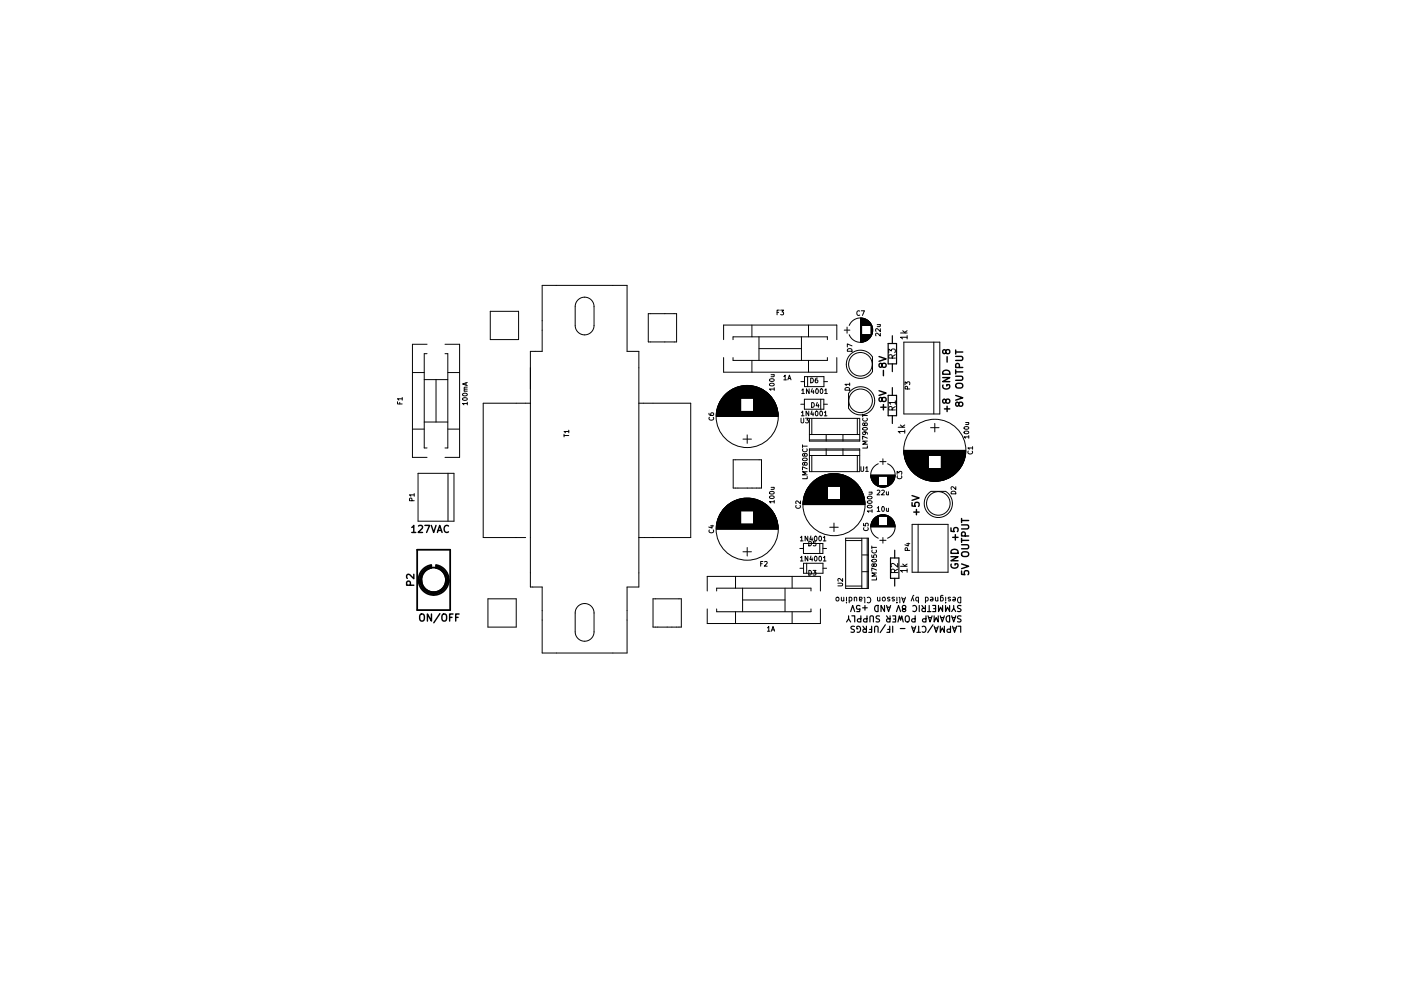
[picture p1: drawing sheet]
<svg xmlns="http://www.w3.org/2000/svg" width="297mm" height="210mm" viewBox="0 0 297 210" stroke-linecap="round" stroke-linejoin="round" font-family="sans-serif">
<g fill="none" stroke="#000" stroke-width=".21">
<path d="M87.4 79h2.5M90.5 73h-3.1v24h3.1M90.5 75h-.6v20h.6M94.3 73h3.1v24h-3.1M94.3 75h.6v20h-.6M94.9 79h2.5M104 66h5.9v6h-5.9zM114.9 60.5h18v14h2.6v50h-2.6v14h-18v-14h-2.4v-50h2.4zM122.5 63.6a2 2 0 0 1 2.2-.4 2 2 0 0 1 1.2 1.8v4a2 2 0 0 1-2 2 2 2 0 0 1-2-2l.1-4.1 .1-.7zM137.5 66.5h6v6h-6zM153.4 72.1v-3.1h24v3.1M153.4 75.9v3.1h24v-3.1"/>
<path d="M155.4 72.1v-.6h20v.6M155.4 75.9v.6h20v-.6M159.4 69v2.5M159.4 76.5v2.5M160.9 74h9M160.9 71.5v5M163.5 79.5h.6M164.1 79.5v.4h-.6M164.8 66.3h.3M165.2 65.8h-.4v1M165.5 65.8h.6l-.3 .4 .3 .1v.4h-.6M166.2 79.9l.3-.3v1"/>
<path d="M169.9 71.5v5M170.6 79.9h4.1v2.1h-4.1zM171.2 79.9v2.1M171.4 69v2.5M171.4 76.5v2.5M179 70h1.2M179.6 69.4v1.3M179.7 74.1a.54 .54 0 0 1 .6-.1 .54 .54 0 0 1 .3 .5h-1zM180 69.1a2.59 2.59 0 0 1 4-1.1 2.59 2.59 0 0 1 0 4.1 2.59 2.59 0 0 1-4-1.1M180.3 75.2a2.99 2.99 0 0 1 4.7 .5v3.1a2.99 2.99 0 0 1-4.4 .9 2.99 2.99 0 0 1-.3-4.5zM180.6 73.4l-1-.4v.6M182.3 66a.44 .44 0 0 0-.6 .4 .44 .44 0 0 0 .6 .4"/>
<path d="M182.4 67.5v5.1M182.5 67.5v5.1M182.6 67.5v5.1M182.6 65.9h.7l-.5 1M182.7 67.5v5.1M182.8 67.5v1.6M182.8 71v1.6M182.9 71l-.1 1.6M182.9 67.5v1.6M182.9 71v1.5M183 67.5v1.6M183 71v1.5"/>
<path d="M183 67.6v1.5M183.1 67.6v1.5M183.1 71v1.5M183.2 67.6v1.5M183.2 71v1.5M183.3 67.6v1.5M183.3 71v1.5M183.4 71l-.1 1.4M183.4 67.7v1.4M183.4 71v1.4M183.5 67.7v1.4M183.5 71v1.4"/>
<path d="M183.6 67.7v1.4M183.6 71v1.3M183.6 67.8v1.3M183.7 71l-.1 1.3M183.7 67.8v1.3M183.7 71v1.3M183.8 67.9v1.2M183.8 71v1.2M183.9 67.9v1.2M183.9 71v1.2M183.9 68v1.1M183.9 71v1.1"/>
<path d="M184 68v1.1M184 71v1.1M184 71v1M184.1 68.1v1M184.1 71v1M184.2 68.1v1M184.2 71v.9M184.2 68.2v.9M184.3 68.3v.8M184.3 71v.8M184.4 71l-.1 .8M184.4 68.4v.7"/>
<path d="M184.4 71v.7M184.4 71v.6M184.5 68.5v.6M184.5 71v.6M184.6 68.6v.5M184.6 71v.5M184.6 68.7v.4M184.6 71v.4M184.6 68.7v2.7M184.7 68.9v2.3M184.8 68.9v2.3M184.8 69v2.1"/>
<path d="M184.9 69.2v1.7M184.9 69.3v1.4M185 69.5v1.1M186 68.9h.6M186.6 68.9v.4h-.6M186.6 70.7v.6l-.7-.6-.3 .2 .1 .4M186.6 69.7v.7l-.7-.7-.3 .2 .1 .4M188.4 74.8v-.8l.6 .5 .1-.4h.6l.1 .2-.1 .5M189.2 76l-.1-.6-.2-.1-.4 .1-.1 .6h1.4M189.8 75.3l-.6 .4M190.9 70.6h1.4M191.4 70.2l.5 .4"/>
<path d="M191.6 72.6h7.7v15.2h-7.7zM192.3 71.6h-1.4l.4 .3M192.3 71.2v.7M192.3 70.2l-.5 .3M198 72.6v15.2M84.3 85.2v.5h1M84.8 85.4v.3M85.3 84.6h-1l.3 .3M85.3 84.3v.6M87.4 91h2.5M89.9 89.5h5M89.9 80.5h5"/>
<path d="M92.4 80.5v9M94.9 91h2.5M98.1 84.5a.49 .49 0 0 1 .6-.2 .49 .49 0 0 1 .3 .5 .49 .49 0 0 1-.5 .2 .49 .49 0 0 1-.4-.5zM98.1 83.6a.49 .49 0 0 1 .6-.2 .49 .49 0 0 1 .3 .5 .49 .49 0 0 1-.5 .2 .49 .49 0 0 1-.4-.5zM98.4 83h.7M98.8 81.2v.5M99.1 85.6h-1l.3 .3M99.1 82.6h-.6v.4M99.1 82.1l-.6 .1v.4M99.1 81.1l-1 .4 1 .3M99.1 85.3v.6M112.5 85.5h-10.1v28.5h9.1"/>
<path d="M119.6 92.1v.6M119.6 92.4h1M120.6 91.5h-1l.3 .3M120.6 91.3v.5M135.5 85.5h11v28.5h-11M150.3 87.7l.3 .4 .5 .1 .2-.2-.1-.4-.5 .1v.3l.2 .2M150.4 88.5a.44 .44 0 0 0 .4 .7 .44 .44 0 0 0 .4-.7M151.9 88.4h13.1M151.9 88.3h13.1M151.9 88.2h13.1M151.9 88.1h13.1M151.9 88h13.1"/>
<path d="M151.9 87.9h13.1M151.9 87.8h13M151.9 87.7h13M151.9 87.6h13M151.9 87.5h13M151.9 87.4h13M152 87.3h12.9M152 87.2h5M152 87.1h5M152 87h5M152 86.9h5M152 86.8h5"/>
<path d="M152.1 86.8h4.9M152.1 86.7h4.9M152.1 86.6h4.9M152.1 86.5h4.9M152.2 86.4h4.8M152.2 86.3h4.8M152.2 86.2h4.8M152.3 86.1h4.7M152.3 86h4.7M152.3 85.9h4.7M152.4 85.9h4.6M152.4 85.8h4.6"/>
<path d="M152.4 85.7h4.6M152.5 85.6h4.5M152.5 85.5h4.5M152.6 85.4h4.4M152.6 85.3h4.4M152.7 85.2h4.3M152.7 85.1h4.3M152.8 85h4.2M152.8 84.9h4.2M152.9 84.9h4.1M152.9 84.8h4.1M153 84.7h4"/>
<path d="M153 84.6h4M153.1 84.6h3.9M153.1 84.5h10.6M153.2 84.4h10.5M153.2 84.4h10.4M153.3 84.3h10.3M153.3 84.2h10.2M153.4 84.2h10.1M153.4 84.1h10M153.5 84h9.8M153.6 84h9.7M153.6 83.9h9.6"/>
<path d="M153.7 83.8h9.5M153.7 83.8h9.4M153.8 83.7h9.2M153.9 83.6h9.1M153.9 83.6h9M154 83.5h8.9M154 83.5h8.8M154.1 83.4h8.7M154.2 83.4h8.5M154.2 83.3h8.4M154.3 83.3h8.3M154.4 83.2h8.1"/>
<path d="M154.4 83.2h8M154.5 83.1h7.9M154.6 83h7.7M154.6 83h7.6M154.7 83h7.5M154.7 82.9h7.4M154.9 82.8h7.1M154.9 82.8h7M155 82.8h6.9M155.1 82.7h6.6M155.2 82.6h6.5M155.3 82.6h6.3"/>
<path d="M155.4 82.5h6M155.5 97.5h6v6h-6zM155.5 82.5h5.9M155.6 82.4h5.7M155.7 82.4h5.4M155.8 82.3h5.2M155.9 82.3h5M156.1 82.2h4.6M156.2 82.2h4.4M156.3 82.1h4.2M156.6 82h3.6M156.7 82h3.4"/>
<path d="M156.9 82h3.1M157.3 81.9h2.3M157.5 81.8h1.8M157.5 93.2h1.8M157.8 81.8h1.2M158.4 92.3v1.8M159.8 84.7h4.1M159.8 86.8h5M159.8 85.8h4.6M159.8 87.2h5.1M159.8 87.1l5.1 .1M159.8 87.1h5"/>
<path d="M159.8 87h5M159.8 86.9h5M159.8 86.7h5M159.8 86.6l5 .1M159.8 86.6h4.9M159.8 86.5h4.9M159.8 86.4h4.9M159.8 86.3l4.9 .1M159.8 86.3h4.8M159.8 86.2h4.8M159.8 86.1h4.8M159.8 86h4.7"/>
<path d="M159.8 85.9h4.7M159.8 85.8l4.7 .1M159.8 85.8h4.7M159.8 85.7h4.6M159.8 85.6h4.6M159.8 85.5l4.5 .1M159.8 85.5h4.5M159.8 85.4h4.5M159.8 85.3h4.4M159.8 85.2h4.4M159.8 85.1h4.3M159.8 85h4.3"/>
<path d="M159.8 85h4.2M159.8 84.9h4.2M159.8 84.8l4.2 .1M159.8 84.8h4.1M159.8 84.6h4M159.8 84.5l4 .1M163.2 81.5a.49 .49 0 0 1 .6-.3 .49 .49 0 0 1 .3 .5 .49 .49 0 0 1-.6 .3 .49 .49 0 0 1-.3-.5zM163.2 80.5a.49 .49 0 0 1 .6-.2 .49 .49 0 0 1 .3 .5 .49 .49 0 0 1-.6 .2 .49 .49 0 0 1-.3-.5zM164.1 82.5h-1l.3 .3M164.1 82.3v.5M166.2 80.6h.6M167 80.6l.4-1 .3 1"/>
<path d="M167.1 80.3h.5M169.8 85.8h.7M169.8 81h.8M169.8 88.7v.8l.2 .2 .4-.2v-.8M169.9 87.5l.3-.3v1M169.9 88.2h.6M170 82.8l.3-.3v1M170 83.5h.6M170.1 94.4v.5M170.1 94.7h1M170.2 97.3a.49 .49 0 0 1 .6-.2 .49 .49 0 0 1 .3 .5 .49 .49 0 0 1-.6 .2 .49 .49 0 0 1-.3-.5zM170.2 95.2a.44 .44 0 0 0 .4 .7 .44 .44 0 0 0 .5-.7"/>
<path d="M170.5 84.7h4.2v2.1h-4.2zM170.6 98.3l.2-.2 .3 .2v.4h-.3l-.3-.5h-.3v.5l.4-.2M170.6 96.4l.2-.2 .3 .2v.4h-.3l-.3-.5h-.3v.5l.4-.2M170.8 88.7h.6l-.3 .4 .3 .1v.4h-.6M171.1 99.5l-1-.5v.7M171.5 87.2v1l-.6-1v1M171.6 82.5v1l-.6-1v1M171.6 95.5h10.7M171.6 96.6h10.7M171.6 95.2h10.7v4.9h-10.7zM171.6 88.8h10.7v4.8h-10.7zM171.6 93.3h10.7"/>
<path d="M171.6 92.2h10.7M171.9 80.2a.51 .51 0 0 1 .6 .5 .51 .51 0 0 1-.6 .5zM172.1 85.4a.51 .51 0 0 1 .6 .5 .51 .51 0 0 1-.6 .5zM172.1 88.8v3.4M172.1 96.6v3.5M172.1 87.2l-.2 .7h.6M172.2 82.4l-.2 .8h.6M172.4 87.6v.6M172.5 82.8v.7M173 87.3l.1-.1a.49 .49 0 0 1 .4 .5 .49 .49 0 0 1-.5 .5l-.1-.4zM173 82.6l.2-.1a.49 .49 0 0 1 .3 .5 .49 .49 0 0 1-.4 .4l-.2-.3zM173.3 85.4l-.3 .7h.7"/>
<path d="M173.3 80.2l-.4 .3-.1 .5 .2 .2 .4-.1-.1-.5h-.3l-.2 .2M173.5 85.8v.6M174 87.3v-.1a.49 .49 0 0 1 .4 .5 .49 .49 0 0 1-.4 .5l-.2-.4zM174 84.7v2.1M174 82.5h.1a.49 .49 0 0 1 .4 .5 .49 .49 0 0 1-.5 .4l-.1-.3zM174.7 85.8h.7M174.7 81h.8M174.8 87.5l.2-.3v1M174.8 88.2h.5M174.8 82.8l.3-.3v1M174.8 83.5h.6M175.2 92.3v1.3"/>
<path d="M175.2 95.2v1.3M178.7 92.3v1.3M178.7 95.2v1.3M179.3 82.3a.52 .52 0 0 1 .6-.1 .52 .52 0 0 1 .2 .6h-1zM180.1 81.5h-1l.3 .3M180.1 81.3v.5M180.4 82.9a2.99 2.99 0 0 1 4.3 .2 2.99 2.99 0 0 1-.5 4.4 2.99 2.99 0 0 1-4.3-.9v-3.1zM181.8 88.8v3.4M181.8 96.6v3.5M182.5 99v.8l.2 .2 .4-.2v-.8M182.9 88.2h1M182.9 87.9v.5"/>
<path d="M182.9 90.8a.49 .49 0 0 1 .6-.2 .49 .49 0 0 1 .3 .5 .49 .49 0 0 1-.5 .2 .49 .49 0 0 1-.4-.5zM183 88.7a.44 .44 0 0 0 .4 .7 .44 .44 0 0 0 .4-.7M183.3 91.6l.2 .2v.3l-.5 .1-.1-.4 .2-.2 .6 .1 .2 .4M183.3 89.9l.2-.2 .4 .2-.1 .4h-.3l-.3-.5h-.3l.1 .5 .3-.2M183.5 99.3l.3-.3v1M183.9 94.6v.5h-1M183.9 93.6h-1l.7 .3-.7 .4h1M183.9 93l-1-.5v.7M186.2 98.4a2.59 2.59 0 0 0-1.1 4 2.59 2.59 0 0 0 4.2 0 2.59 2.59 0 0 0-1.1-4M186.5 97.9h1.3M187.2 97.3v1.2M189.2 87l-.1-.6-.2-.1-.4 .1-.1 .6h1.4"/>
<path d="M189.8 85.4h-1.4l.4 .4M189.8 86.3l-.6 .4M189.8 85v.8M190.4 90.6h1.4M190.9 90.2l.5 .4M191.6 95.5h13.1M191.6 95.6h13.1M191.6 95.7h13.1M191.6 95.8h13.1M191.7 95.9h13M191.7 96h13M191.7 96.1h13"/>
<path d="M191.7 96.2h13M191.7 96.3h13M191.7 96.4h13M191.7 96.5h13M191.7 96.6h13M191.7 96.7h5.1M191.8 96.7h5M191.8 96.8h5M191.8 96.9h5M191.8 97h5M191.8 97.1h5M191.8 91.6h-1.4l.4 .3"/>
<path d="M191.8 91.2v.7M191.8 90.2l-.5 .3M191.9 97.2h4.9M191.9 97.3h4.9M191.9 81.6v-.6l.4 .3 .1-.2h.4v.5M191.9 97.4h4.9M191.9 97.5h4.9M192 97.5h4.8M192 97.6h4.8M192 97.7h4.8M192 97.8h4.8M192.1 97.8h4.7"/>
<path d="M192.1 97.9h4.7M192.1 98h4.7M192.1 98.1h4.7M192.2 98.1h4.6M192.2 98.2h4.6M192.2 98.3h4.6M192.3 98.4h4.5M192.3 98.5h4.5M192.4 98.5h4.4M192.4 98.6h4.4M192.4 82.5v-.4l-.4-.1-.1 .5h1M192.5 98.7h4.3"/>
<path d="M192.5 98.8h4.3M192.5 98.9h4.3M192.6 98.9h4.2M192.6 99h4.2M192.7 99.1h4.1M192.7 99.2h4.1M192.8 99.2h4M192.8 99.3h4M192.9 99.4h3.9M192.9 99.4h10.6M193 99.5h10.4M193 99.6h10.4"/>
<path d="M193.1 99.7h10.2M193.2 99.7h10M193.2 99.8h10M193.3 99.9h9.8M197.3 90.7h1.8M198.2 89.8v1.8M199.6 96.7h5M199.6 96.8h5M199.6 96.9h5M199.6 97.1h5M199.6 97.2h4.9M199.6 97.3h4.9"/>
<path d="M199.6 97.4h4.9M199.6 97.5h4.8M199.6 97.6h4.8M199.6 97.7h4.8M199.6 97.8h4.8M199.6 97.9h4.7M199.6 98.1h4.6M199.6 98.2h4.6M199.6 98.3h4.6M199.6 98.4h4.5M199.6 98.5h4.4M199.6 98.6h4.4"/>
<path d="M199.6 98.7h4.3M199.6 98.9h4.2M199.6 99h4.2M199.6 99.1h4.1M199.6 99.2h4M199.6 99.3h3.9M199.6 99.4h3.9M203.6 99.3h-4M203.7 99.1h-4.1M203.8 98.9l-4.2 .1M203.9 98.8h-4.3M204 98.6l-4.4 .1"/>
<path d="M204.1 98.5h-4.5M204.1 98.3h-4.5M204.2 98.1l-4.6 .1M204.3 98h-4.7M204.3 97.8l-4.7 .1M204.4 97.7h-4.8M204.4 91.6a.49 .49 0 0 1 .6-.2 .49 .49 0 0 1 .3 .5 .49 .49 0 0 1-.5 .2 .49 .49 0 0 1-.4-.5zM204.5 97.5h-4.9M204.5 90.6a.48 .48 0 0 1 .5-.2 .48 .48 0 0 1 .3 .5 .49 .49 0 0 1-.5 .2 .49 .49 0 0 1-.4-.5zM204.5 97.3h-4.9M204.5 97.1l-4.9 .1M204.6 97h-5"/>
<path d="M204.6 96.8l-5 .1M204.6 96.7h-5M204.7 89.6h.7M205.3 89.6v.4l-.6 .1M205.3 95.7a.44 .44 0 0 0 .4 .6 .44 .44 0 0 0 .4-.6M205.4 92.7h-1l.3 .3M205.4 92.4v.6M206.2 95h-1l.3 .3M206.2 94.8v.5M87.3 106.2v-.4l-.4-.1-.1 .5h1M87.8 105h-1l.3 .3M87.8 104.7v.6"/>
<path d="M88.6 100.4h7.7v10.2h-7.7zM95 100.4v10.2M150.4 112.4a.44 .44 0 0 0 .4 .7 .44 .44 0 0 0 .4-.7M150.6 111.6h.7M151 111.4v.7l-.7-.3M151.9 112.3h13.1M151.9 112.2h13.1M151.9 112.1h13.1M151.9 112h13.1M151.9 111.9h13.1M151.9 111.8h13.1M151.9 111.7h13"/>
<path d="M151.9 111.6h13M151.9 111.5h13M151.9 111.4h13M151.9 111.3h13M152 111.2h12.9M152 111.1h5M152 111h5M152 110.9h5M152 110.8h5M152 110.7h5M152.1 110.7h4.9M152.1 110.6h4.9"/>
<path d="M152.1 110.5h4.9M152.1 110.4h4.9M152.2 110.3h4.8M152.2 110.2h4.8M152.2 110.1h4.8M152.3 110h4.7M152.3 109.9h4.7M152.3 109.8h4.7M152.4 109.8h4.6M152.4 109.7h4.6M152.4 109.6h4.6M152.5 109.5h4.5"/>
<path d="M152.5 109.4h4.5M152.6 109.3h4.4M152.6 109.2h4.4M152.7 109.1h4.3M152.7 109h4.3M152.8 108.9h4.2M152.8 108.8h4.2M152.9 108.8h4.1M152.9 108.7h4.1M153 108.6h4M153 108.5h4M153.1 108.5h3.9"/>
<path d="M153.1 108.4h10.6M153.2 108.3h10.5M153.2 108.3h10.4M153.3 108.2h10.3M153.3 108.1h10.2M153.4 108.1h10.1M153.4 108h10M153.5 107.9h9.8M153.6 107.9h9.7M153.6 107.8h9.6M153.7 107.7h9.4M153.8 107.6h9.3"/>
<path d="M153.9 107.5h9.1M153.9 107.5h9M154 107.4h8.8M154.1 107.3h8.7M154.1 107.3h8.6M154.2 107.2h8.4M154.3 107.2h8.3M154.3 107.1h8.2M154.4 107.1h8M154.5 107h7.9M154.5 107h7.8M154.6 106.9h7.6"/>
<path d="M154.7 106.9h7.5M154.7 106.8h7.4M154.9 106.7h7.1M154.9 106.7h7M155 106.7h6.9M155.1 106.6h6.6M155.2 106.5h6.5M155.3 106.5h6.3M155.4 106.4h6M155.5 106.4h5.9M155.6 106.3h5.7M155.7 106.3h5.4"/>
<path d="M155.8 106.2h5.2M155.9 106.2h5M156.1 106.1h4.6M156.2 106.1h4.4M156.3 106h4.2M156.6 105.9h3.6M156.7 105.9h3.4M156.9 105.9h3.1M157.3 105.8h2.3M157.5 105.7h1.8M157.5 117.1h1.8M157.8 105.7h1.2"/>
<path d="M158.4 116.2v1.8M159.8 110.5l5 .1M159.8 111.1h5.1M159.8 111l5.1 .1M159.8 111h5M159.8 110.9h5M159.8 110.8h5M159.8 110.7h5M159.8 110.6h5M159.8 110.5h4.9M159.8 110.4h4.9M159.8 110.3h4.9"/>
<path d="M159.8 110.2l4.9 .1M159.8 110.2h4.8M159.8 110.1h4.8M159.8 110h4.8M159.8 109.9h4.7M159.8 109.8h4.7M159.8 109.7h4.7M159.8 109.7h4.6M159.8 109.6h4.6M159.8 109.5l4.6 .1M159.8 109.5h4.6M159.8 109.5h4.5"/>
<path d="M159.8 109.4h4.5M159.8 109.3h4.5M159.8 109.2l4.4 .1M159.8 109.2h4.4M159.8 109.1h4.4M159.8 109h4.3M159.8 108.9h4.3M159.8 108.9h4.2M159.8 108.8h4.2M159.8 108.7l4.2 .1M159.8 108.7h4.1M159.8 108.6h4.1"/>
<path d="M159.8 108.5h4M159.8 108.4l4 .1M161.3 119.6h.3M161.8 119.1h-.5v1M162.1 119.2l.4-.1 .2 .3-.7 .7h.7M163.2 105.4a.49 .49 0 0 1 .6-.3 .49 .49 0 0 1 .3 .5 .49 .49 0 0 1-.6 .3 .49 .49 0 0 1-.3-.5zM163.2 104.4a.49 .49 0 0 1 .6-.2 .49 .49 0 0 1 .3 .5 .49 .49 0 0 1-.6 .2 .49 .49 0 0 1-.3-.5zM163.5 103.4h.6M164.1 103.4v.4h-.6M164.1 106.4h-1l.3 .3M164.1 106.2v.5M168.8 107.2a.44 .44 0 0 0 .4 .7 .44 .44 0 0 0 .4-.7"/>
<path d="M169.6 116.4h.7M169.7 114l.3-.2v1M169.7 114.8h.6M169.7 118.3l.3-.3v1M169.7 119h.6M169.7 106.3v.6l-.7-.6-.3 .2 .1 .4M170.3 107.1h13.1M170.3 107h13.1M170.3 106.9h13.1M170.3 106.8h13.1M170.3 106.7h13.1M170.3 106.6h13.1"/>
<path d="M170.3 106.5h13M170.3 106.4h13M170.3 106.3h13M170.3 106.2h13M170.3 106.1h13M170.3 115.3h4.2v2.1h-4.2zM170.4 106h12.9M170.4 105.9h5M170.4 119.5h4.1v2.1h-4.1zM170.4 105.8h5M170.4 105.7h5M170.4 105.6h5"/>
<path d="M170.4 105.5h5M170.5 105.5h4.9M170.5 105.4h4.9M170.5 105.3h4.9M170.5 105.2h4.9M170.6 105.1h4.8M170.6 105h4.8M170.6 104.9h4.8M170.7 104.8h4.7M170.7 104.7h4.7M170.7 104.6h4.7M170.8 104.6h4.6"/>
<path d="M170.8 104.5h4.6M170.8 104.4h4.6M170.9 104.3h4.5M170.9 104.2h4.5M171 104.1h4.4M171 119.5v2.1M171 104h4.4M171.1 103.9h4.3M171.1 103.8h4.3M171.1 101.1v.5h-1M171.1 100.1h-1l.8 .3-.8 .4h1M171.2 103.7h4.2"/>
<path d="M171.2 103.6h4.2M171.3 103.6h4.1M171.3 113.8v1l-.6-1v1M171.3 118v1l-.6-1v1M171.3 103.5h4.1M171.4 103.4h4M171.4 103.3h4M171.5 103.3h3.9M171.5 114.8a.51 .51 0 0 1 .6 .5 .51 .51 0 0 1-.6 .5zM171.5 103.2h10.6M171.6 103.1h10.5M171.6 103.1h10.4"/>
<path d="M171.7 103h10.3M171.7 102.9h10.2M171.8 102.8h10M171.9 102.7h9.9M171.9 113.7l-.2 .7h.6M171.9 118l-.2 .7h.6M172 102.7h9.7M172 102.6h9.6M172.1 102.5h9.4M172.2 114.1v.7M172.2 102.4h9.3M172.2 118.4v.6"/>
<path d="M172.3 102.3h9.1M172.3 102.3h9M172.4 102.2h8.8M172.5 102.1h8.7M172.5 102.1h8.6M172.6 102h8.4M172.7 102h8.3M172.7 101.9h8.2M172.8 118.1l.1-.1a.49 .49 0 0 1 .4 .5 .49 .49 0 0 1-.5 .5l-.1-.4zM172.8 113.8h.1a.49 .49 0 0 1 .3 .5 .49 .49 0 0 1-.4 .4l-.2-.3zM172.8 101.9h8M172.9 101.8h7.9"/>
<path d="M172.9 101.8h7.8M173 114.8h-.5l-.1 .5 .5-.1 .1 .5h-.6M173 101.7h7.6M173.1 101.7h7.5M173.1 101.6h7.4M173.3 101.5h7.1M173.3 101.5h7M173.4 101.5h6.9M173.5 101.4h6.6M173.6 101.3h6.5M173.7 101.3h6.3M173.7 118.1l.1-.1a.49 .49 0 0 1 .4 .5 .49 .49 0 0 1-.4 .5l-.2-.4z"/>
<path d="M173.7 101.3h6.2M173.7 113.8h.1a.49 .49 0 0 1 .4 .5 .49 .49 0 0 1-.5 .4l-.1-.3zM173.8 115.3v2.1M173.9 101.2h5.9M174 101.1h5.7M174 101.1h5.6M174.2 101h5.2M174.3 101h5M174.4 100.9h4.8M174.5 116.4h.7M174.6 114l.2-.2v1M174.6 114.8h.5"/>
<path d="M174.6 118.3l.2-.3v1M174.6 119h.5M174.6 100.9h4.4M174.7 100.8h4.2M174.9 100.8h3.9M175.1 100.7h3.4M175.3 100.7h3.1M175.5 100.6h2.7M175.9 100.5h1.8M175.9 111.9h1.8M176.2 100.5h1.2M176.8 111v1.8"/>
<path d="M178.2 104.3h4.5M178.2 105.9h5.1M178.2 105.8l5.1 .1M178.2 105.8h5M178.2 105.7h5M178.2 105.6l5 .1M178.2 105.6h5M178.2 105.5h5M178.2 105.4h5M178.2 105.3h4.9M178.2 105.2h4.9M178.2 105.1l4.9 .1"/>
<path d="M178.2 105.1h4.9M178.2 105h4.8M178.2 104.9h4.8M178.2 104.8l4.8 .1M178.2 104.8h4.8M178.2 104.7h4.7M178.2 104.6h4.7M178.2 104.5h4.7M178.2 104.5h4.6M178.2 104.4h4.6M178.2 104.3l4.6 .1M178.2 104.3h4.6"/>
<path d="M178.2 104.2h4.5M178.2 104.1h4.5M178.2 104l4.4 .1M178.2 104h4.4M178.2 103.9h4.4M178.2 103.8h4.3M178.2 103.7h4.3M178.2 103.7h4.2M178.2 103.6h4.2M178.2 103.5l4.2 .1M178.2 103.5h4.1M178.2 103.4h4.1"/>
<path d="M178.2 103.3l4 .1M178.2 103.3h4M179.3 114.7h3.4M179.3 114.2h4.8v10.7h-4.8zM182.7 114.2v10.7M182.8 117.7h1.3M183.1 111.1v.4l.5 .1-.1-.5h.5v.5M183.2 112a.44 .44 0 0 0 .4 .6 .44 .44 0 0 0 .4-.6M183.5 100h.6M183.9 114.2v10.7M183.9 107.3a.49 .49 0 0 1 .6-.2 .49 .49 0 0 1 .3 .5 .49 .49 0 0 1-.5 .2 .49 .49 0 0 1-.4-.5zM183.9 106.4a.49 .49 0 0 1 .6-.2 .49 .49 0 0 1 .3 .5 .49 .49 0 0 1-.5 .2 .49 .49 0 0 1-.4-.5z"/>
<path d="M183.9 105.4a.49 .49 0 0 1 .6-.2 .49 .49 0 0 1 .3 .5 .49 .49 0 0 1-.5 .2 .49 .49 0 0 1-.4-.5zM184.2 104.4h.7M184.6 100.8h5.1M184.6 111.8h5.1M184.6 100.9h5.1M184.6 111.7h5.1M184.6 101h5.1M184.6 111.6h5.1M184.7 111.6h5M184.7 101h5M184.7 101.1h1.5M184.7 111.5h1.5"/>
<path d="M184.7 111.4h1.5M184.7 101.2h1.5M184.7 101.3h1.5M184.7 111.3h1.5M184.7 101.4h1.5M184.7 111.2h1.5M184.7 111.1h1.5M184.7 101.5h1.5M184.8 101.6h1.4M184.8 111h1.4M184.8 110.9h1.4M184.8 101.7h1.4"/>
<path d="M184.8 104.4v.4l-.6 .1M184.8 101.8h1.4M184.8 110.8h1.4M184.8 117.8v.4l.5 .1v-.5h.4v.5M184.8 115.8v.6M184.8 116.1h1M184.9 101.8h1.3M184.9 110.8h1.3M184.9 101.9h1.3M184.9 118.8a.49 .49 0 0 1 .6-.2 .49 .49 0 0 1 .3 .5 .49 .49 0 0 1-.6 .2 .49 .49 0 0 1-.3-.5zM184.9 108.4h-1l.3 .3M184.9 108.1v.6"/>
<path d="M184.9 110.7h1.3M184.9 110.6h1.3M184.9 116.7a.44 .44 0 0 0 .4 .6 .44 .44 0 0 0 .4-.6M184.9 102h1.3M185 102h1.2M185 102.1h1.2M185 110.5h1.2M185 102.2h1.2M185 110.4h1.2M185.1 102.2h1.1M185.1 110.3h1.1M185.1 102.3h1.1"/>
<path d="M185.2 102.4h1M185.2 110.2h1M185.3 110.1h.9M185.3 119.8l.2-.2 .3 .2v.3l-.3 .1-.3-.5h-.3v.4l.4-.1M185.3 102.5h.9M185.3 102.6h.9M185.3 110h.9M185.4 102.6h.8M185.4 110h.8M185.4 109.9h.8M185.5 102.7h.7M185.5 109.9h.7"/>
<path d="M185.5 102.8h.7M185.5 109.8h.7M185.6 109.8h.6M185.6 102.8h.6M185.7 102.9h.5M185.7 109.7h.5M185.8 109.6h.4M185.9 103h.3M185.9 103h2.6M185.9 109.5h2.6M186 104.1l.4-.1 .2 .3-.7 .7h.7M186 107.8l.3-.3v1"/>
<path d="M186 108.5h.6M186 103.1h2.4M186 109.5h2.4M186.1 109.5h2.2M186.2 103.2h2M186.2 114.2a2.59 2.59 0 0 1-1.1-4 2.59 2.59 0 0 1 4.2 0 2.59 2.59 0 0 1-1.1 4M186.3 103.2h1.8M186.3 109.4h1.8M186.4 103.2h1.6M186.4 109.3h1.6M186.5 109.3h1.4M186.5 114.6h1.3"/>
<path d="M186.6 103.3h1.2M186.8 103.4h.7M186.8 109.2h.7M186.9 104.1l.4-.1 .2 .3-.6 .7h.6M187 107.6l.2-.1a.49 .49 0 0 1 .3 .5 .49 .49 0 0 1-.4 .4l-.2-.3zM187.2 114v1.2M187.9 104.3l.1 .6h.4M187.9 107.8l.1 .6h.4M188.2 111.2l1.5 .1M188.2 110.5l1.3 .1M188.2 103h.3M188.2 102.9h.5"/>
<path d="M188.2 102.8h.6M188.2 102.7h.7M188.2 102.6h.9M188.2 102.5h.9M188.2 102.4h1M188.2 102.3h1.1M188.2 102.2h1.1M188.2 102.2h1.2M188.2 102h1.2M188.2 102h1.3M188.2 101.9h1.3M188.2 101.8h1.3"/>
<path d="M188.2 101.7h1.4M188.2 101.6h1.4M188.2 101.5h1.4M188.2 101.4h1.5M188.2 101.2h1.5M188.2 101.1h1.5M188.2 111.5h1.5M188.2 111.4h1.5M188.2 111.3h1.5M188.2 111.2h1.5M188.2 111.1h1.5M188.2 111l1.4 .1"/>
<path d="M188.2 111h1.4M188.2 110.9h1.4M188.2 110.8h1.4M188.2 110.8h1.3M188.2 110.7l1.3 .1M188.2 110.7h1.3M188.2 110.6h1.3M188.2 110.5h1.2M188.2 110.4h1.2M188.2 110.3h1.1M188.2 110.2l1.1 .1M188.2 110.2h1"/>
<path d="M188.2 110.1h.9M188.2 110h.9M188.2 110h.8M188.2 109.9h.8M188.2 109.9h.7M188.2 109.8h.6M188.2 109.7h.5M188.2 109.7h.4M188.2 109.6h.4M188.4 104.3v.7M188.4 107.8v.7M188.6 102.9l-.4 .1"/>
<path d="M188.8 102.8h-.6M189 102.6h-.8M189.2 102.4l-1 .1M189.3 102.2l-1.1 .1M189.4 102.1h-1.2M189.5 101.9l-1.3 .1M189.6 101.8h-1.4M189.6 101.6h-1.4M189.7 101.4l-1.5 .1M189.7 101.3h-1.5M189.7 101.1l-1.5 .1M190.2 100.6v-.6l.4 .3 .1-.2h.4v.5"/>
<path d="M190.3 101a.44 .44 0 0 0 .4 .6 .44 .44 0 0 0 .4-.6M190.3 119.5v.8l-1-.8-.4 .3 .2 .5M191.4 119.7l.5 .4M192.2 115.4h.7M192.3 119.7l-.5 .3M192.4 116.8v-.5h-.4l-.1 .5h1M192.6 115.2v.6l-.8-.2M193.4 111.3h7.6v10.1h-7.6zM193.4 100h9.6M193.4 100.1h9.6M193.5 100.1h9.4M193.6 100.2h9.2"/>
<path d="M193.6 100.3h9.2M193.7 100.3h9M193.8 100.4h8.8M193.9 100.5h8.6M193.9 100.5h8.5M194 100.6h8.4M194.1 100.7h8.2M194.2 100.7h8M194.3 100.8h7.8M194.3 100.9h7.7M194.4 100.9h7.6M194.5 101h7.4"/>
<path d="M194.6 101h7.2M194.6 101.1h7.2M194.7 111.3v10.1M194.8 101.1h6.8M194.8 101.2h6.8M194.9 101.2h6.6M195 101.3h6.4M195.1 101.3h6.2M195.2 101.4h6M195.3 101.5h5.8M195.4 101.5h5.6M195.5 101.5h5.4"/>
<path d="M195.7 101.6h5M195.8 101.7h4.8M195.9 101.7h4.6M196.1 101.8h4.2M196.2 101.8h4M196.4 101.9h3.6M196.5 101.9h3.4M196.8 104.7l.6-.4h3.1a2.99 2.99 0 0 1 .9 4.2 2.99 2.99 0 0 1-4.4 .6 2.99 2.99 0 0 1-.2-4.4zM196.8 102h2.8M197 102h2.4M197.3 102.1h1.8M201.7 104.4a.54 .54 0 0 1 .6-.2 .54 .54 0 0 1 .3 .6h-1z"/>
<path d="M202.6 103.3v.6l-.7-.6-.3 .1 .1 .4M103.4 127h6.1v6h-6.1zM122.5 128.6a2 2 0 0 1 2.2-.4 2 2 0 0 1 1.2 1.8v4a2 2 0 0 1-2 2 2 2 0 0 1-2-2l.1-4.1 .1-.7zM138.5 127h6v6h-6zM149.9 125.4v-3.1h24v3.1M149.9 129.2v3.1h24v-3.1M151.9 125.4v-.6h20v.6M151.9 129.2v.6h20v-.6M155.9 122.3v2.5M155.9 129.8v2.5M157.4 127.3h9M157.4 124.8v5"/>
<path d="M162.7 133.2l.3-.3v1M162.7 133.9h.6M163.6 133.9l.3-1 .3 1M163.7 133.6h.4M166.4 124.8v5M167.9 122.3v2.5M167.9 129.8v2.5M169.6 120.6h.8M171.5 121a.51 .51 0 0 1 .6 .5 .51 .51 0 0 1-.6 .5zM172.4 121h.6l-.3 .4 .3 .1v.4h-.6M174.5 120.6h.8M177.3 126.8l.2-.1 .3 .1v.6h-.5z"/>
<path d="M177.6 123.7h.9l.1 .2-.1 .4h-.9M178.4 126.7v.7h.5M178.6 122.7v.7l-.7-.7-.3 .2 .1 .4M178.9 126.7v.8M179.3 124.3h3.4M179.5 127.8v.1M179.5 126.7v.8M180 126.8l.4-.1 .2 .2-.1 .5h-.5M180 126.7v1.2M181.1 126.8h.5v.7M181.1 126.7v.8M182.2 126.7l.1 .7h.4"/>
<path d="M182.2 126.8l.4-.1 .2 .2-.1 .2-.5 .1M182.8 121.3h1.3M183.2 126.7l.2 .2v1M183.9 126.8a.53 .53 0 0 1 .7 .5 .53 .53 0 0 1-.7 .5M185.8 122.6v.4h-1M185.8 121.6h-1l.8 .3-.8 .3h1M185.8 120.9l-1-.4v.7M186 126.7l.1 .7h.5M186.6 126.7v.8M187.1 126.8l.2-.1 .3 .1v.6h-.5zM188.7 126.8h-.5v.2l.5 .3-.2 .2-.3-.1M189.6 126.8h-.4v.2l.4 .3-.1 .2-.3-.1"/>
<path d="M189.7 121.5l-.2-.7-.5 .1-.1 .6h1.4M190.2 127.8v.1M190.2 126.7v.8M190.3 120.8l-.6 .4M190.6 126.7l.2 .2v1M190.9 120.1h1.4M191.2 126.7l.4 1.2 .4-1.2M191.3 127h.6M192.3 121.1h-1.4l.4 .3M192.3 120.7v.7M193.5 126.7l.3 .8M193.8 126.3l-.6 1.2"/>
<path d="M194.7 126.8l-.3-.1-.2 .2 .1 .5h.4M194.7 126.7v1.2M196.2 126.8l.4-.1 .2 .2-.1 .5h-.5M196.2 126.7v1.2M197.3 126.8l.3-.1 .2 .2v.5h-.5l-.1-.2 .6-.1M198.3 126.7l.1 .7h.4M198.8 126.7v.8M199.4 126.8l.4-.1 .2 .2-.1 .5h-.5M199.9 126.4l-.3-.1-.2 .2v1M200.5 127.8v.1M200.5 126.7v.8M201.5 126.8h-.4v.2l.4 .3-.1 .2-.3-.1"/>
<path d="M202 126.8l.4-.1 .2 .2-.1 .5h-.5v-.2l.6-.1M203.1 126.9l.6-.2v1.2a.63 .63 0 0 1-.6-.3 .63 .63 0 0 1 0-.7z"/>
<circle cx="182.4" cy="77.3" r="2.5"/>
<circle cx="158.4" cy="88.4" r="6.6"/>
<circle cx="182.5" cy="85" r="2.5"/>
<circle cx="198.2" cy="95.5" r="6.6"/>
<circle cx="158.4" cy="112.3" r="6.6"/>
<circle cx="176.8" cy="107.1" r="6.6"/>
<circle cx="198.9" cy="106.8" r="2.5"/>
</g>
<g fill="none" stroke="#000" stroke-width=".25">
<path d="M188.3 72.9h1.8v4.3h-1.8zM189.2 71.2v1.7M189.2 77.2v1.7M188.3 83.9h1.8v4.3h-1.8zM189.2 82.2v1.7M189.2 88.2v1.7M188.8 118.4h1.8v4.3h-1.8zM189.7 116.7v1.7M179.5 132l.4-.7 .5 .7M179.9 130.7v.6M180.4 129.8l.4-1.3 .4 1.3M180.6 130.7h.6v1.3"/>
<path d="M181.2 132.9h-.5l-.2 .1v.4l.5 .2 .2 .3-.3 .3-.5-.1M181.9 133.4h-.2v-.4a.59 .59 0 0 1 .8 .5 .59 .59 0 0 1-.8 .6M182.3 128.6l-.2-.1-.4 .1v.6l.6-.1v.7h-.6M182.5 130.7v1.3l-.7-.2 .1-.5h.6M182.9 129h1M183 132.9l.4 .6M183.4 128.5v1M183.7 132.9v1.3l-.7-.2 .1-.5h.6M183.8 130.7v1.3l-.7-.2 .1-.5h.6M184.4 133.5h.4M184.4 132v-1.1l.3-.2h.4l.1 .2v1.1M184.8 132.9v1.3h-.6"/>
<path d="M185.4 134.2v-1.1l.3-.2h.3l.2 .2v1.1M185.6 128.6l.6-.1v1.3a.68 .68 0 0 1-.7-.4 .68 .68 0 0 1 .1-.8zM186.5 130.7h-.5l-.2 .1v.4l.6 .2 .1 .3-.3 .3-.5-.1M187.5 128.5v1.3l-.7-1.3v1.3M187.7 132.6l-1.1 1.6M188 128.5l.4 1.3 .4-1.3M188 130.7l.4 .6M188.1 128.8h.6M188.2 133.5h.4M188.6 132.9v1.3h-.6M188.7 130.7v1.3l-.7-.2 .1-.5h.6M189.3 130.7h.6v1.3h-.6"/>
<path d="M189.3 132.9v1.3M189.5 131.3h.4M189.7 122.7v1.7M190.1 129.8l.4-1.3 .4 1.3M190.4 132l.3-1.3 .2 .9 .3-.9 .3 1.3M190.9 133.4h1M191.6 129.2l-.3-.2v-.3l.3-.2h.3l.2 .5-.7 .3v.4l.6-.1 .1-.1-.3-.3M192.1 130.7h.1a.44 .44 0 0 1 .6 .4v.4a.43 .43 0 0 1-.4 .5 .43 .43 0 0 1-.5-.5zM193.3 132.9l.4 1.3 .5-1.3M193.4 133.2h.6M193.5 128.6a.58 .58 0 0 1 .9 .5 .58 .58 0 0 1-.9 .5M194 130.7v1.3l-.6-.2v-.5h.6"/>
<path d="M194.4 134.2h.7M194.8 132.9v1.3M194.9 128.5v1.3M195.5 128.5l.4 .6M195.5 133a.58 .58 0 0 1 .8 .5 .58 .58 0 0 1-.8 .5M196.2 128.5v1.3l-.7-.2 .1-.5h.6M196.3 130.7v1.3l-.7-.2 .1-.5h.6M196.6 129.8h.8M196.8 130.7l.4 1.3 .4-1.3M196.9 131h.6M197 128.5v1.3M197.7 128.5h.7v1.3h-.7"/>
<path d="M197.8 132.6l-1.1 1.6M197.9 129.1h.5M198.1 132.9l.4 1.3 .4-1.3M198.1 130.7v1.3l.4-1 .4 1v-1.3M198.2 133.2h.6M199 128.5v1.3l.4-1 .5 1v-1.3M199.4 132.9v1.3l.4-1 .4 1v-1.3M199.4 130.7l.4 1.3 .4-1.3M199.5 131h.6M200.5 128.5v1.3l.4-1 .4 1v-1.3M200.8 130.7h.5v1.3a.68 .68 0 0 1-.7-.5 .68 .68 0 0 1 .2-.8zM201.5 132.9v1.3l-.7-.2 .1-.5h.6"/>
<path d="M201.8 130.7l.4 1.3 .4-1.3M201.8 129.8l.4-.7 .4 .7M201.9 131h.6M202 132.9l.4 1.3 .4-1.3M202.1 133.2h.6M202.2 128.5v.6M203.1 132.9h.6v1.3M203.8 130.7h-.5l-.3 .2 .1 .3 .6 .3v.3l-.2 .2-.5-.1M203.8 128.5h-.5l-.3 .2 .1 .3 .6 .3v.3l-.2 .2-.5-.1"/>
</g>
<g fill="none" stroke="#000" stroke-width=".3">
<path d="M186.4 75.6l1.5 .5-1.5 .5M187 77.4l.3-.3h.4l.2 .3-.2 .5h-.4l-.2-.1-.2-.7-.5 .1v.4l.1 .3h.2l.3-.3M187.3 78.6v1.1M199.9 78.8a.8 .8 0 0 1 1-.2 .8 .8 0 0 1 .5 .8h-1.5zM200.5 74.5l.3-.3h.3l.3 .3-.2 .5h-.4l-.2-.1-.2-.6h-.5v.5l.1 .2h.2l.3-.2M200.8 75.7v1.1M202.6 79.8h1.2l.3 .3v.4l-.3 .2h-1.2M202.6 75.6h1.2l.3 .3v.3l-.3 .3h-1.2M202.6 74.3v.8M202.6 78.5v.8M202.6 78.9h1.5M202.6 74.7h1.5"/>
<path d="M203.4 78l-.1-.7-.2-.2-.3 .1-.2 .8h1.5M186.4 82.9l1.5 .5-1.5 .5M186.7 86.4h1.2M187 84.6l.3-.3 .4 .1 .2 .2-.2 .5-.4 .1-.2-.2-.2-.6-.5 .1v.4l.1 .2 .2 .1 .3-.3M187.3 85.8v1.2M199.9 80.1h1.5l-1.5 .9h1.5M199.9 81.7a.7 .7 0 0 0 .7 .8 .7 .7 0 0 0 .7-.8l-.6-.1v.3M200.2 86.8h1.2M200.5 85l.3-.3 .4 .1 .2 .2-.2 .5h-.4l-.2-.1-.2-.6h-.5v.5l.1 .2h.2l.3-.2M200.8 86.2v1.1M202.6 83.9l1.5 .5-1.5 .5M202.8 81.4a1.01 1.01 0 0 1 1.3 .3 .5 .5 0 0 1-.5 .6h-.5a.5 .5 0 0 1-.5-.3 .5 .5 0 0 1 .2-.6z"/>
<path d="M203.3 85.6l.3-.3 .4 .1 .1 .2-.1 .5-.4 .1-.3-.2-.2-.6-.4 .1-.1 .4 .2 .2 .2 .1 .3-.3M87.3 111.9l.4-.4v1.5M87.3 113h.9M88.7 111.6l.6-.1 .3 .4-.9 1.1h.9M90.1 111.5h1l-.7 1.5M91.4 111.5l.5 1.5 .5-1.5M92.7 113l.5-1.5 .5 1.5M92.9 112.5h.7M95.1 111.6a.71 .71 0 0 0-1 .5 .71 .71 0 0 0 .7 .9l.3-.2M193.4 106.6v.8h.7l-.2-.2 .1-.5 .2-.1h.5l.2 .3-.2 .5M193.4 105.1l1.5 .5-1.5 .5M193.7 108.6h1.2"/>
<path d="M194.3 108.1v1.1M201.6 118.1h1.5l-1.5 .9h1.5M201.6 112v.7l.7 .1-.1-.2 .1-.5 .2-.2 .5 .1 .1 .2-.1 .6M201.7 119.7a.7 .7 0 0 0 .7 .8 .7 .7 0 0 0 .7-.8l-.6-.1v.3M201.8 116.7a.78 .78 0 0 1 .9-.1 .78 .78 0 0 1 .4 .8h-1.5zM202 114h1.1M202.6 113.4v1.2M203.9 119.6l1.5 .5-1.5 .5M203.9 115.6h1.2l.3 .3v.2l-.3 .3h-1.2M203.9 111.4h1.2l.3 .2v.3l-.3 .3h-1.2M203.9 110v.9M203.9 114.2v.9"/>
<path d="M203.9 114.6h1.5M203.9 110.4h1.5M204.1 117.1a1.01 1.01 0 0 1 1.3 .3 .5 .5 0 0 1-.5 .7h-.5a.5 .5 0 0 1-.5-.4 .5 .5 0 0 1 .2-.6zM204.7 113.7l-.1-.7-.2-.1h-.4l-.1 .8h1.5M87 124.2l-.1-.8-.2-.1-.3 .1-.2 .8h1.5M87.7 121.8v1l-1.1-1-.4 .3 .2 .6M89 130.5l.3-.2a.5 .5 0 0 1 .7 .5v.5a.5 .5 0 0 1-.5 .5 .5 .5 0 0 1-.5-.5zM91.5 130.3v1.5l-.9-1.5v1.5M93.3 130.2l-1.3 1.9M93.8 130.5l.2-.2a.5 .5 0 0 1 .7 .5v.5a.5 .5 0 0 1-.5 .5 .5 .5 0 0 1-.5-.5zM95.3 131h.5M96 130.3h-.7v1.5"/>
<path d="M96.6 131h.5M97.3 130.3h-.7v1.5M203.9 121.1v.8h.7l-.2-.2 .1-.5 .2-.1h.5l.2 .3-.2 .5"/>
</g>
<g fill="none" stroke="#000" stroke-width=".38">
<path d="M88.4 116.6h7v12.8h-7zM91.4 119.9a3.2 3.2 0 0 0-2.6 3.7M91.4 119.9v.5M92.4 119.9v.5M92.5 119.9a3.2 3.2 0 0 1 2.6 3.7M88.7 123a3.2 3.2 0 0 0 3.2 3.2 3.2 3.2 0 0 0 3.2-3.2M89 123a2.9 2.9 0 0 0 2.9 2.9 2.9 2.9 0 0 0 2.9-2.9M89.3 123a2.6 2.6 0 0 0 2.6 2.6 2.6 2.6 0 0 0 2.6-2.6M91.2 120.2a2.92 2.92 0 0 0-2.1 3.5M91.4 120.5a2.61 2.61 0 0 0-2 3.1M92.4 120.5a2.6 2.6 0 0 1 2.1 3M92.6 120.2a2.92 2.92 0 0 1 2.2 3.5"/>
<circle cx="91.9" cy="123" r="2.62"/>
</g>
</svg>
